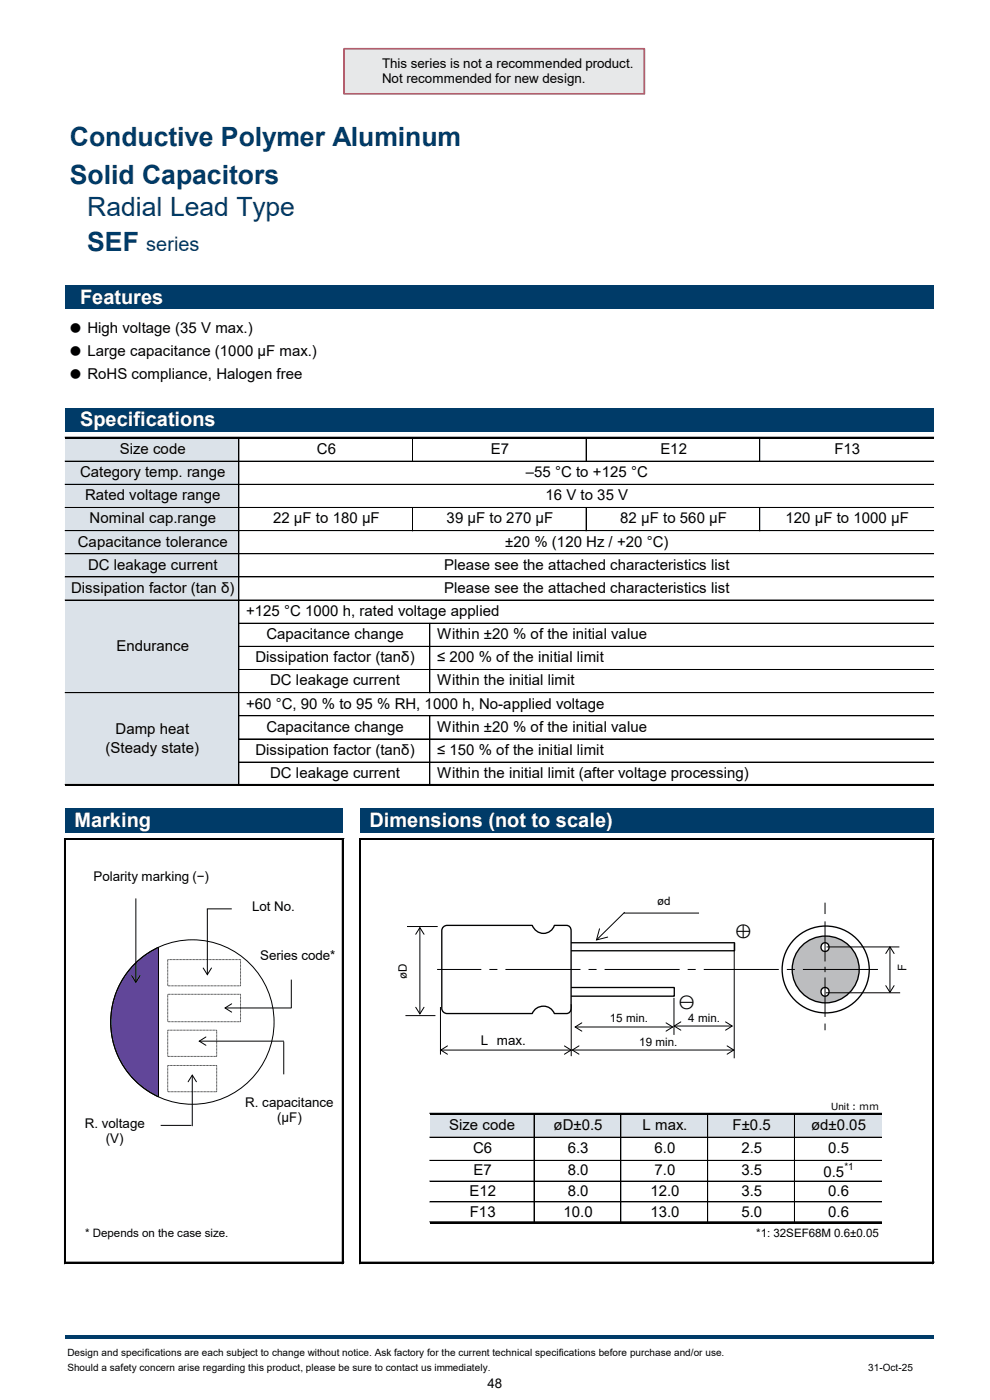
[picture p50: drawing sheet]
<svg xmlns="http://www.w3.org/2000/svg" width="210mm" height="297mm" viewBox="0 0 210 297" stroke-linecap="round" stroke-linejoin="round" font-family="sans-serif">
<defs><g id="words">
<g font-size="5.6" fill="#003b68">
<text x="14.8" y="31">Conductive Polymer Aluminum</text>
<text x="14.8" y="39">Solid Capacitors</text>
<text x="18.5" y="45.9">Radial Lead Type</text>
<text x="18.5" y="53.3">SEF</text>
</g>
<text font-size="4.2" fill="#003b68" x="31" y="53.3">series</text>
<g font-size="4.2" fill="#fff">
<text x="17" y="64.4">Features</text>
<text x="17" y="90.4">Specifications</text>
<text x="15.8" y="175.4">Marking</text>
<text x="78.4" y="175.4">Dimensions (not to scale)</text>
</g>
<g font-size="3.5">
<text x="156" y="198.6">⊕</text>
<text x="143.9" y="213.6">⊖</text>
</g>
<g font-size="3.2">
<text x="14.5" y="70.6">● High voltage (35 V max.)</text>
<text x="14.5" y="75.5">● Large capacitance (1000 μF max.)</text>
<text x="14.5" y="80.4">● RoHS compliance, Halogen free</text>
<text x="17" y="101.2">Category temp. range</text>
<text x="25.4" y="96.3">Size code</text>
<text x="67.2" y="96.3">C6</text>
<text x="104.1" y="96.3">E7</text>
<text x="111.6" y="101.2">–55 °C to +125 °C</text>
<text x="140.1" y="96.3">E12</text>
<text x="177" y="96.3">F13</text>
<text x="18" y="106.1">Rated voltage range</text>
<text x="115.7" y="106.1">16 V to 35 V</text>
<text x="19" y="111">Nominal cap.range</text>
<text x="57.9" y="111">22 μF to 180 μF</text>
<text x="94.7" y="111">39 μF to 270 μF</text>
<text x="131.6" y="111">82 μF to 560 μF</text>
<text x="166.6" y="111">120 μF to 1000 μF</text>
<text x="16.5" y="116">Capacitance tolerance</text>
<text x="107.2" y="116">±20 % (120 Hz / +20 °C)</text>
<text x="15.1" y="125.8">Dissipation factor (tan δ)</text>
<text x="18.7" y="120.9">DC leakage current</text>
<text x="94.2" y="125.8">Please see the attached characteristics list</text>
<text x="94.2" y="120.9">Please see the attached characteristics list</text>
<text x="52.2" y="130.7">+125 °C 1000 h, rated voltage applied</text>
<text x="56.5" y="135.6">Capacitance change</text>
<text x="92.7" y="135.6">Within ±20 % of the initial value</text>
<text x="24.7" y="138.1">Endurance</text>
<text x="54.2" y="140.5">Dissipation factor (tanδ)</text>
<text x="92.7" y="140.5">≤ 200 % of the initial limit</text>
<text x="57.3" y="145.4">DC leakage current</text>
<text x="92.7" y="145.4">Within the initial limit</text>
<text x="24.5" y="155.7">Damp heat</text>
<text x="52.2" y="150.3">+60 °C, 90 % to 95 % RH, 1000 h, No-applied voltage</text>
<text x="56.5" y="155.2">Capacitance change</text>
<text x="92.7" y="155.2">Within ±20 % of the initial value</text>
<text x="22.4" y="159.7">(Steady state)</text>
<text x="54.2" y="160.2">Dissipation factor (tanδ)</text>
<text x="92.7" y="160.2">≤ 150 % of the initial limit</text>
<text x="57.3" y="165.1">DC leakage current</text>
<text x="92.7" y="165.1">Within the initial limit (after voltage processing)</text>
<text x="95.3" y="239.7">Size code</text>
<text x="117.4" y="239.7">øD±0.5</text>
<text x="136.3" y="239.7">L max.</text>
<text x="155.4" y="239.7">F±0.5</text>
<text x="172" y="239.7">ød±0.05</text>
<text x="100.4" y="244.6">C6</text>
<text x="120.4" y="244.6">6.3</text>
<text x="138.9" y="244.6">6.0</text>
<text x="157.3" y="244.6">2.5</text>
<text x="175.7" y="244.6">0.5</text>
<text x="100.5" y="249.3">E7</text>
<text x="120.4" y="249.3">8.0</text>
<text x="138.9" y="249.3">7.0</text>
<text x="157.3" y="249.3">3.5</text>
<text x="174.7" y="249.7">0.5</text>
<text x="99.6" y="253.7">E12</text>
<text x="120.4" y="253.7">8.0</text>
<text x="138" y="253.7">12.0</text>
<text x="157.3" y="253.7">3.5</text>
<text x="175.7" y="253.7">0.6</text>
<text x="99.7" y="258.1">F13</text>
<text x="119.6" y="258.1">10.0</text>
<text x="138" y="258.1">13.0</text>
<text x="157.3" y="258.1">5.0</text>
<text x="175.7" y="258.1">0.6</text>
</g>
<g font-size="2.8">
<text x="81.1" y="14.4">This series is not a recommended product.</text>
<text x="81.1" y="17.6">Not recommended for new design.</text>
<text x="19.8" y="186.8">Polarity marking (−)</text>
<text x="53.5" y="193.3">Lot No.</text>
<text x="55.2" y="203.6">Series code*</text>
<text x="102" y="221.7">L max.</text>
<text x="18" y="239.2">R. voltage</text>
<text x="52" y="234.8">R. capacitance</text>
<text x="58.8" y="238">(μF)</text>
<text x="22.5" y="242.5">(V)</text>
<text x="103.4" y="294.5">48</text>
</g>
<g font-size="2.5">
<text x="139.4" y="192.1">ød</text>
<text x="86.3" y="207.6" transform="rotate(-90 86.3 207.6)">øD</text>
<text x="192.3" y="206.1" transform="rotate(-90 192.3 206.1)">F</text>
<text x="129.4" y="216.9">15 min.</text>
<text x="135.6" y="221.9">19 min.</text>
<text x="146" y="216.9">4 min.</text>
<text x="18" y="262.5">* Depends on the case size.</text>
<text x="160.4" y="262.5">*1: 32SEF68M 0.6±0.05</text>
</g>
<g font-size="2.1">
<text x="176.3" y="235.5">Unit：ｍｍ</text>
<text x="179.1" y="248.1">*1</text>
<text x="14.3" y="287.6">Design and specifications are each subject to change without notice. Ask factory for the current technical specifications before purchase and/or use.</text>
<text x="14.3" y="290.8">Should a safety concern arise regarding this product, please be sure to contact us immediately.</text>
<text x="184.2" y="290.8">31-Oct-25</text>
</g>
</g></defs>
<g fill="#003b68">
<path d="M13.8 60.6h184.2v4.9h-184.2z" fill-rule="evenodd"/>
<path d="M13.8 86.6h184.2v4.9h-184.2z" fill-rule="evenodd"/>
</g>
<path d="M13.8 92.9h36.9v73.7h-36.9z" fill-rule="evenodd" fill="#dbe2e9"/>
<g fill="#003b68">
<path d="M13.8 171.5h59v5.2h-59z" fill-rule="evenodd"/>
<path d="M76.5 171.5h121.5v5.2h-121.5z" fill-rule="evenodd"/>
</g>
<path d="M91.2 236.4h95.8v4.9h-95.8z" fill-rule="evenodd" fill="#dbe2e9"/>
<g fill="none" stroke="#000" stroke-width=".21">
<path d="M13.8 92.8h184.2M50.7 93.1v73.3M87.5 93.1v4.8M124.3 93.1v4.8M124.4 93.1v4.8M161.2 93.1v4.8M198 97.8l-184.2 .1M13.8 102.7h184.2M13.8 102.8h184.2M13.8 117.5h184.2M87.5 107.7v4.9M124.3 107.7v4.9"/>
<path d="M124.4 107.7v4.9M161.2 107.7v4.9M198 107.7h-184.2M198 112.6h-184.2M13.8 127.3h184.2M91.2 132.3v14.7M198 122.4h-184.2M198 132.2h-147.3M198 137.1h-147.3M50.7 142h147.3M50.7 142.1h147.3M50.7 151.9h147.3"/>
<path d="M91.2 151.9v14.5M198 146.9l-184.2 .1M198 156.8h-147.3M13.7 177.9v90.2M13.8 166.4h184.2M14 177.9h58.9M50.7 161.7h147.3M72.6 178.2v89.9M76.3 177.9v90.2M76.6 177.9h121.6M197.8 178.2v89.9M91.2 236.2h95.8"/>
<path d="M113.3 236.5v22.7M131.7 236.5v22.7M150.1 236.5v22.7M168.6 236.5l-.1 22.7M91.2 241.3h95.8M91.2 246.2h95.8M91.2 250.6h95.8M91.2 255h95.8M91.2 259.2h95.8M14 267.8h58.9M76.6 267.8h121.6"/>
</g>
<path d="M13.8 92.9h184.2M13.8 177.9v90.2M13.8 166.6h184.2M14 178.1h58.9M72.8 178.2v89.9M76.5 177.9v90.2M76.6 178.1h121.6M198 178.2v89.9M91.2 236.4h95.8M91.2 259.4h95.8M14 267.9h58.9M76.6 267.9h121.6" fill="none" stroke="#000" stroke-width=".34"/>
<path d="M13.8 283.4h184.2v.7h-184.2z" fill-rule="evenodd" fill="#003b68"/>
<path d="M119.2 200h36.6v1.7h-36.6z" fill="#fff"/>
<path d="M119.2 200h36.6v1.7h-36.6z" fill="none" stroke="#000" stroke-width=".28"/>
<path d="M119.2 209.5h23.8v1.8h-23.8z" fill="#fff"/>
<path d="M119.2 209.5h23.8v1.8h-23.8z" fill="none" stroke="#000" stroke-width=".28"/>
<circle cx="175.2" cy="205.7" r="9.2" fill="#fff"/>
<circle cx="175.2" cy="205.7" r="9.2" fill="none" stroke="#000" stroke-width=".28"/>
<circle cx="175.1" cy="205.7" r="7.1" fill="#bcbdbf"/>
<circle cx="175.1" cy="205.7" r="7.1" fill="none" stroke="#000" stroke-width=".28"/>
<circle cx="175.1" cy="200.9" r=".9" fill="#fff"/>
<circle cx="175" cy="200.9" r=".9" fill="none" stroke="#000" stroke-width=".28"/>
<circle cx="175.1" cy="210.4" r=".89" fill="#fff"/>
<circle cx="175" cy="210.4" r=".91" fill="none" stroke="#000" stroke-width=".28"/>
<path d="M94 196.7l.9-.4h18a2.47 2.47 0 0 0 2.4 1.7 2.47 2.47 0 0 0 2.3-1.7h2.6a1 1 0 0 1 1 1.2v16.4a1.03 1.03 0 0 1-1 1.1h-2.6a2.54 2.54 0 0 0-2.3-1.5 2.54 2.54 0 0 0-2.4 1.5h-18a1.12 1.12 0 0 1-1.2-1.1v-16.4z" fill="#fff"/>
<path d="M94 196.7l.9-.4h18a2.47 2.47 0 0 0 2.4 1.7 2.47 2.47 0 0 0 2.3-1.7h2.6a1 1 0 0 1 1 1.2v16.4a1.03 1.03 0 0 1-1 1.1h-2.6a2.54 2.54 0 0 0-2.3-1.5 2.54 2.54 0 0 0-2.4 1.5h-18a1.12 1.12 0 0 1-1.2-1.1v-16.4z" fill="none" stroke="#000" stroke-width=".28"/>
<g fill="none" stroke="#000" stroke-width=".21">
<path d="M86.3 196.6h6.6M88.2 198.2l.9-1.4 .9 1.4M89.1 196.8v18.3M127.2 197l-.7 2.4 2.4-.6M132.3 193.7h16M132.5 193.5l-6 5.9M175 191.5v2.4M175 195.5v8.5M86 215.5h6.4M88.2 213.7l.9 1.4 .9-1.4M93.4 213.6v10.1M121.2 213.1v11"/>
<path d="M122 217.9h20.7M123.4 217l-1.4 .9 1.4 .9M141.3 217l1.4 .9-1.4 .9M143 211.7v7.9M143 217.7h12.3M144.4 216.8l-1.4 .9 1.4 .9M153.9 216.8l1.4 .9-1.4 .9M155.8 200.2v24.3M175 205.1v1.1M175 207.4v8.3M175 217.2v1.4M175.2 210.6h15.8"/>
<path d="M175.4 200.9h15.4M187.9 209.1l.9 1.4 .9-1.4M187.9 202.3l.9-1.4 .9 1.4M188.8 200.9v9.6M93.5 222.8h27.6M94.9 221.9l-1.4 .9 1.4 .9M119.7 221.9l1.4 .9-1.4 .9M121.4 222.8h34.3M122.8 221.9l-1.4 .9 1.4 .8M154.2 221.9l1.5 .9-1.5 .8"/>
</g>
<path d="M186.2 205.7h-93.4" fill="none" stroke="#000" stroke-width=".21" stroke-dasharray="15.9 1.7 1.7 1.7" stroke-linecap="butt"/>
<path d="M29 204.1a17.4 17.4 0 0 1 4.6-3.1v31.7a17.5 17.5 0 0 1-4.6-28.6z" fill="#614699"/>
<g fill="none" stroke="#000" stroke-width=".21">
<path d="M28.8 190.6v17.8M43.9 192.8h5.3M44 192.8v14M27.9 207l.9 1.4 .9-1.4M29 204.1a17.4 17.4 0 0 1 4.6-3.1v31.7a17.5 17.5 0 0 1-4.6-28.6zM29.1 203.9a17.4 17.4 0 0 1 24.9 1.6 17.4 17.4 0 0 1-2.3 24.8 17.4 17.4 0 0 1-24.7-2.9 17.5 17.5 0 0 1 2.1-23.5zM35.6 203.6h15.4v5.5h-15.4zM35.6 218.6h10.4v5.5h-10.4zM35.6 210.9h15.4v5.9h-15.4zM43.1 205.4l.9 1.4 .9-1.4M43.7 220l-1.4 .9 1.4 .9M47.7 213.8h14.1"/>
<path d="M49.1 213l-1.4 .8 1.4 .9M61.8 207.8v6.1M34.1 238.8h6.5M35.6 226h10.4v5.6h-10.4zM39.9 229.5l.9-1.4 .9 1.4M40.8 228.1v10.8M42.3 220.9h17.9M60.2 221v6.9"/>
</g>
<path d="M73 10.3h63.7v9.6h-63.7z" fill-rule="evenodd" fill="#e7e8e9"/>
<path d="M73 10.3h63.7v9.6h-63.7z" fill="none" stroke="#df4661" stroke-width=".35"/>
<use href="#words"/>
</svg>
